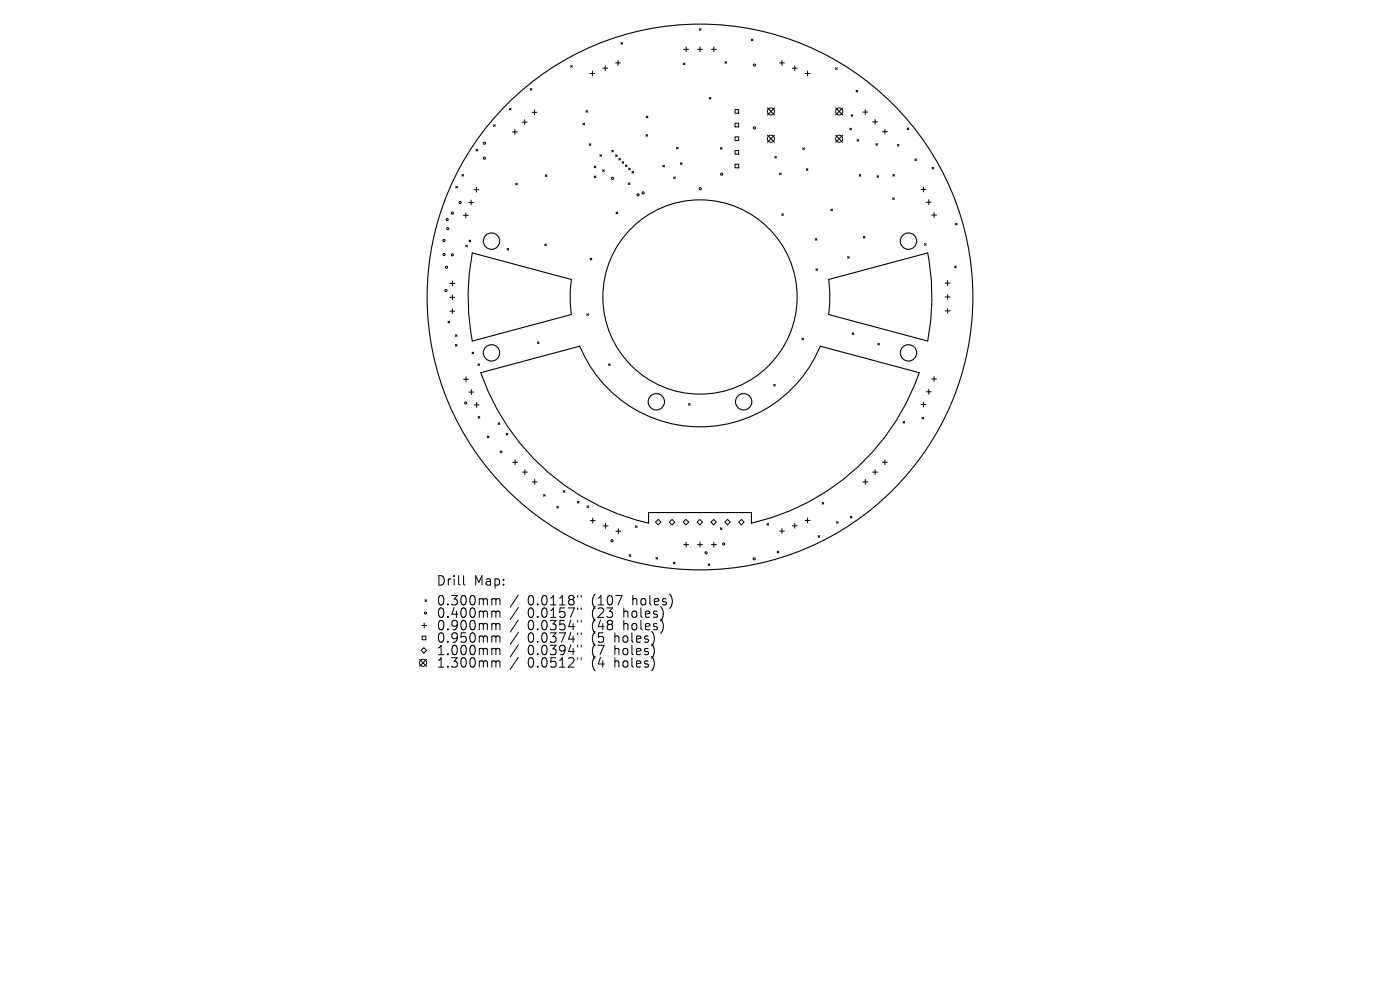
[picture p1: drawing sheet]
<svg xmlns="http://www.w3.org/2000/svg" width="297mm" height="210mm" viewBox="0 0 297 210" stroke-linecap="round" stroke-linejoin="round" font-family="sans-serif">
<defs><g id="words">
<g font-size="2.8">
<text x="92.5" y="124.5">Drill</text>
<text x="100.5" y="124.5">Map:</text>
<text x="92.5" y="128.7">0.300mm</text>
<text x="92.5" y="131.3">0.400mm</text>
<text x="111.9" y="128.7">0.0118&quot;</text>
<text x="111.9" y="131.3">0.0157&quot;</text>
<text x="125.7" y="128.7">(107</text>
<text x="125.7" y="131.3">(23</text>
<text x="132.5" y="131.3">holes)</text>
<text x="134.4" y="128.7">holes)</text>
<text x="92.5" y="134">0.900mm</text>
<text x="92.5" y="136.6">0.950mm</text>
<text x="111.9" y="134">0.0354&quot;</text>
<text x="111.9" y="136.6">0.0374&quot;</text>
<text x="125.7" y="134">(48</text>
<text x="125.7" y="136.6">(5</text>
<text x="130.6" y="136.6">holes)</text>
<text x="132.5" y="134">holes)</text>
<text x="92.5" y="139.3">1.000mm</text>
<text x="92.5" y="141.9">1.300mm</text>
<text x="111.9" y="139.3">0.0394&quot;</text>
<text x="111.9" y="141.9">0.0512&quot;</text>
<text x="125.7" y="139.3">(7</text>
<text x="125.7" y="141.9">(4</text>
<text x="130.6" y="139.3">holes)</text>
<text x="130.6" y="141.9">holes)</text>
</g>
</g></defs>
<g fill="none" stroke="#000" stroke-width=".23">
<path d="M100.2 53.7l21 5.6a27.6 27.6 0 0 0 0 7.4l-21 5.7a49.2 49.2 0 0 1 0-18.7zM175.8 59.3l21-5.6a49.2 49.2 0 0 1 0 18.7l-21-5.7a27.6 27.6 0 0 0 0-7.4zM102 79.1l21-5.7a27.6 27.6 0 0 0 25.5 17.2 27.6 27.6 0 0 0 25.5-17.2l21 5.7a49.2 49.2 0 0 1-35.6 31.9v-2.3h-21.8v2.3a49.2 49.2 0 0 1-35.6-31.9z"/>
<circle cx="104.3" cy="51.2" r="1.74"/>
<circle cx="192.7" cy="51.2" r="1.74"/>
<circle cx="104.3" cy="74.9" r="1.74"/>
<circle cx="148.5" cy="63" r="57.9"/>
<circle cx="148.5" cy="63" r="20.6"/>
<circle cx="192.7" cy="74.9" r="1.74"/>
<circle cx="139.2" cy="85.2" r="1.74"/>
<circle cx="157.8" cy="85.2" r="1.74"/>
</g>
<g fill="none" stroke="#000" stroke-width=".21">
<path d="M112.5 18.8l.3 .3M112.8 18.8l-.3 .3M121.1 13.9l.3 .4M121.4 13.9l-.3 .4M125.2 15.6h1M125.7 15.1v1M127.9 14.5h1M128.4 13.9v1.1M130.6 13.3h1M131.1 12.8v1.1M131.7 9l.4 .4M132.1 9l-.4 .4"/>
<path d="M145 13.4l.3 .3M145 10.5h1.1M145.3 13.4l-.3 .3M145.6 9.9v1.1M148 10.5h1M148.4 6.1l.3 .3M148.5 9.9v1.1M148.7 6.1l-.3 .3M150.9 10.5h1.1M151.4 9.9v1.1M153.8 13.1l.3 .3M154.1 13.1l-.3 .3"/>
<path d="M159.4 8.3l.3 .3M159.7 8.3l-.3 .3M165.4 13.3h1M165.9 12.8v1.1M168.1 14.5h1M168.6 13.9v1.1M170.8 15.6h1M171.3 15.1v1M177.3 14.4l.3 .3M177.6 14.4l-.3 .3M181.6 19.2l.4 .3M182 19.2l-.4 .3"/>
<path d="M96.7 39.5l.3 .4M97 39.5l-.3 .4M98 37l.3 .4M98.3 37l-.3 .4M101 31.7l.3 .3M101.1 39.7v1.1M101.3 31.7l-.3 .3M104.7 26.4l.4 .4M105.1 26.4l-.4 .4M108.1 23l.3 .3M108.4 23l-.3 .3M108.7 28h1"/>
<path d="M109.2 27.5v1M109.4 38.9l.3 .3M109.7 38.9l-.3 .3M110.8 25.9h1M111.3 25.4v1M112.9 23.8h1M113.4 23.3v1M115.7 37.1l.3 .3M116 37.1l-.3 .3M123.7 26.2l.3 .3M124 26.2l-.3 .3M124.3 23.5l.4 .3"/>
<path d="M124.7 23.5l-.4 .3M125 30.5l.3 .3M125.3 30.5l-.3 .3M126 35.2l.4 .4M126.1 37.3l.3 .4M126.4 35.2l-.4 .4M126.4 37.3l-.3 .4M127.3 32.8l.3 .4M127.6 32.8l-.3 .4M127.8 36l.4 .4M128.2 36l-.4 .4M129.8 31.9l.3 .3"/>
<path d="M130.1 31.9l-.3 .3M130.6 32.8l.3 .4M130.9 32.8l-.3 .4M131.3 33.6l.3 .3M131.6 33.6l-.3 .3M132 34.3l.3 .3M132.3 34.3l-.3 .3M132.7 35l.3 .3M133 35l-.3 .3M133.3 38.8l.4 .3M133.4 35.7l.3 .3M133.7 38.8l-.4 .3"/>
<path d="M133.7 35.7l-.3 .3M134.1 36.4l.3 .3M134.4 36.4l-.3 .3M137 28.6l.4 .3M137.1 24.7l.3 .3M137.4 28.6l-.4 .3M137.4 24.7l-.3 .3M140.6 35.1l.4 .3M141 35.1l-.4 .3M142.9 37.5l.4 .4M143.3 37.5l-.4 .4M143.5 31.3l.4 .3"/>
<path d="M143.9 31.3l-.4 .3M144.3 34.5l.4 .4M144.7 34.5l-.4 .4M150.5 20.7l.3 .3M150.8 20.7l-.3 .3M152.8 31.3l.4 .4M153.2 31.3l-.4 .4M155.9 23.3h.8v.7h-.8zM155.9 26.1h.8v.8h-.8zM155.9 29h.8v.8h-.8zM155.9 31.9h.8v.8h-.8zM155.9 34.8h.8v.8h-.8z"/>
<path d="M162.8 22.9l1.5 1.5M162.8 28.7l1.5 1.5M164.3 22.9l-1.5 1.5M164.3 28.7l-1.5 1.5M164.4 33.2l.3 .3M164.7 33.2l-.3 .3M165.4 36.7l.3 .3M165.7 36.7l-.3 .3M170.3 31.4l.3 .3M170.6 31.4l-.3 .3M171 35.8l.4 .3M171.4 35.8l-.4 .3"/>
<path d="M177.3 22.9l1.5 1.5M177.3 28.7l1.5 1.5M178.8 22.9l-1.5 1.5M178.8 28.7l-1.5 1.5M180.3 27.2l.3 .3M180.5 24.3l.4 .4M180.6 27.2l-.3 .3M180.9 24.3l-.4 .4M181.8 29.6l.4 .3M182.2 29.6l-.4 .3M182.3 37l.3 .4M182.6 37l-.3 .4"/>
<path d="M183 23.8h1.1M183.6 23.3v1M185.1 25.9h1.1M185.6 25.3v1.1M185.8 30.5l.4 .3M186 37.3l.4 .3M186.2 30.5l-.4 .3M186.4 37.3l-.4 .3M187.2 27.9h1M187.7 27.4v1.1M189.4 37l.3 .4M189.7 37l-.3 .4"/>
<path d="M190.4 30.6l.3 .4M190.7 30.6l-.3 .4M192.4 27.1l.4 .4M192.8 27.1l-.4 .4M194.1 33.7l.3 .4M194.4 33.7l-.3 .4M195.9 39.7v1M197.7 35.5l.4 .4M198.1 35.5l-.4 .4M96 59.6v1.1M98.3 45.7h1M98.8 52l.4 .4"/>
<path d="M98.8 45.2v1M99.2 52l-.4 .4M99.4 43h1.1M99.5 50.9l.3 .4M99.8 50.9l-.3 .4M99.9 42.4v1.1M100.5 40.2h1.1M107.5 52.7l.4 .3M107.9 52.7l-.4 .3M115.6 51.8l.3 .3M115.9 51.8l-.3 .3M125.2 54.8l.3 .3"/>
<path d="M125.5 54.8l-.3 .3M130.7 45l.3 .4M131 45l-.3 .4M165.8 45.3l.4 .4M166.2 45.3l-.4 .4M173 50.6l.3 .4M173.1 57l.3 .4M173.3 50.6l-.3 .4M173.4 57l-.3 .4M176.3 44.4l.3 .3M176.6 44.4l-.3 .3M179.8 54.4l.4 .4"/>
<path d="M180.2 54.4l-.4 .4M183.1 50.2l.4 .3M183.5 50.2l-.4 .3M189.4 42l.3 .3M189.7 42l-.3 .3M195.4 40.2h1M196.1 51.7l.4 .3M196.5 51.7l-.4 .3M196.5 42.9h1.1M197 42.4v1M197.6 45.6h1.1M198.2 45.1v1"/>
<path d="M201 59.5v1.1M202.5 56.4l.4 .4M202.7 47.4l.4 .3M202.9 56.4l-.4 .4M203.1 47.4l-.4 .3M95 68.2l.4 .3M95.4 68.2l-.4 .3M95.4 60.1h1.1M95.4 63.1h1.1M95.4 66h1.1M96 62.6v1M96 65.5v1"/>
<path d="M96.6 71l.4 .4M96.6 73.1l.4 .3M97 71l-.4 .4M97 73.1l-.4 .3M98.9 79.9v1.1M100.1 74.7l.4 .3M100.5 74.7l-.4 .3M101.4 77.2l.3 .3M101.7 77.2l-.3 .3M114 72.5l.4 .4M114.4 72.5l-.4 .4M124.5 66.6l.3 .3"/>
<path d="M124.8 66.6l-.3 .3M129.1 77.2l.4 .3M129.5 77.2l-.4 .3M170.1 71.7l.4 .4M170.5 71.7l-.4 .4M180.8 70.6l.3 .4M181.1 70.6l-.3 .4M186.2 72.8l.4 .4M186.6 72.8l-.4 .4M198.2 79.9v1M200.5 60.1h1.1M200.5 63h1.1"/>
<path d="M200.5 65.9h1.1M201 62.5v1M201 65.4v1.1M98.3 80.5h1.1M99.5 83.2h1M100 82.6v1.1M100.6 85.9h1M101.1 85.4v1M101.4 88.4l.4 .3M101.8 88.4l-.4 .3M103.4 92.5l.3 .3M103.7 92.5l-.3 .3"/>
<path d="M105.7 89.7l.3 .3M106 89.7l-.3 .3M106.1 95.7l.4 .3M106.5 95.7l-.4 .3M107.4 91.9l.3 .4M107.7 91.9l-.3 .4M108.8 98.1h1M109.3 97.5v1.1M111.4 99.6v1.1M146.1 85.6l.3 .4M146.4 85.6l-.3 .4M164.1 81.6l.4 .3"/>
<path d="M164.5 81.6l-.4 .3M185.6 99.6v1.1M187.2 98.1h1M187.7 97.5v1.1M191.6 89.4l.3 .3M191.9 89.4l-.3 .3M195.4 85.8h1M195.6 88.5l.3 .4M195.9 85.3v1M195.9 88.5l-.3 .4M196.5 83.1h1.1M197 82.6v1"/>
<path d="M197.6 80.4h1.1M110.8 100.1h1.1M112.9 102.2h1.1M113.4 101.7v1M115.3 104.9l.4 .4M115.7 104.9l-.4 .4M118.1 107.4l.4 .4M118.5 107.4l-.4 .4M119.5 104.1l.3 .3M119.8 104.1l-.3 .3M122.5 106.4l.3 .3M122.8 106.4l-.3 .3"/>
<path d="M124.5 107.3l.4 .4M124.9 107.3l-.4 .4M125.2 110.4h1.1M125.7 109.9v1.1M127.9 111.6h1.1M128.5 111v1.1M130.7 112.7h1M131.2 112.2v1M133.5 117.7l.3 .3M133.8 117.7l-.3 .3M134.8 111.5l.4 .4M135.2 111.5l-.4 .4"/>
<path d="M139.1 110.8l.5-.6 .6 .6-.6 .5zM139.2 118.3l.3 .3M139.5 118.3l-.3 .3M142 110.8l.6-.6 .6 .6-.6 .5zM142.9 119.2l.3 .4M143.2 119.2l-.3 .4M144.9 110.8l.6-.6 .6 .6-.6 .5zM145 115.5h1.1M145.6 115v1.1M147.9 110.8l.6-.6 .5 .6-.5 .5zM148 115.5h1M148.5 115v1.1"/>
<path d="M150.2 119.6l.4 .4M150.6 119.6l-.4 .4M150.8 110.8l.6-.6 .6 .6-.6 .5zM150.9 115.5h1.1M151.4 115v1.1M152.8 112l.4 .3M153.2 112l-.4 .3M153.8 110.8l.5-.6 .6 .6-.6 .5zM156.7 110.8l.6-.6 .6 .6-.6 .5zM162.7 111.1l.4 .3M163.1 111.1l-.4 .3M164.9 117l.3 .3"/>
<path d="M165.2 117l-.3 .3M165.4 112.7h1M165.9 112.1v1.1M168.1 111.5h1M168.6 111v1.1M170.8 110.4h1M171.3 109.9v1M173.5 113.6l.4 .4M173.9 113.6l-.4 .4M174.4 106.6l.4 .3M174.8 106.6l-.4 .3M177.5 110.6l.3 .4"/>
<path d="M177.8 110.6l-.3 .4M180.4 109.5l.3 .4M180.7 109.5l-.3 .4M183 102.2h1.1M183.6 101.7v1M185.1 100.1h1.1M89 139.9l1.5 1.5M89.5 132.7h1M89.6 134.9h.7v.8h-.7zM89.9 137.4l.6 .6-.6 .5-.6-.5zM90 132.2v1M90.2 127.2l.3 .4"/>
<path d="M90.5 127.2l-.3 .4M90.5 139.9l-1.5 1.5M98.3 122.1v1.7l.3 .3M104.6 127h.3l.3 .3M104.6 129.6h.3l.3 .3M104.6 132.3h.3l.3 .3M104.6 134.9h.3l.3 .3M104.6 137.5h.3l.3 .3M105.2 127.3l.3-.3 .5 .1 .1 1.2M105.2 127.3v1M105.2 129.9v1.1M105.2 132.6v1"/>
<path d="M105.2 135.2v1M105.2 137.8v1.1M105.2 129.9l.3-.3 .5 .1 .1 1.3M105.2 132.6l.3-.3 .5 .1 .1 1.2M105.2 135.2l.3-.3 .5 .1 .1 1.2M105.2 137.8l.3-.3 .5 .1 .1 1.3M110 126.2l-1.8 2.6M110 128.9l-1.8 2.5M110 131.5l-1.8 2.6M110 134.1l-1.8 2.6M110 136.8l-1.8 2.6M110 139.4l-1.8 2.6"/>
<path d="M122.5 126.3v.4M122.5 129v.3M122.5 131.6v.4M122.5 134.2v.4M122.5 136.9v.4M122.5 139.5v.4M123.3 126.3v.4M123.3 129v.3M123.3 131.6v.4M123.3 134.2v.4M123.3 136.9v.4M123.3 139.5v.4"/>
<path d="M104.6 140.2h.3l.3 .3M105.2 140.5v1M105.2 140.5l.3-.3 .5 .1 .1 1.2"/>
<circle cx="160" cy="13.8" r=".23"/>
<circle cx="102.8" cy="33.6" r=".23"/>
<circle cx="102.8" cy="30.4" r=".23"/>
<circle cx="129.9" cy="37.8" r=".23"/>
<circle cx="153.1" cy="37" r=".23"/>
<circle cx="160" cy="27.1" r=".23"/>
<circle cx="163.6" cy="29.4" r=".75"/>
<circle cx="163.6" cy="23.6" r=".75"/>
<circle cx="178" cy="29.4" r=".75"/>
<circle cx="178" cy="23.6" r=".75"/>
<circle cx="94.2" cy="51" r=".23"/>
<circle cx="94.2" cy="54" r=".23"/>
<circle cx="94.7" cy="56.7" r=".23"/>
<circle cx="94.9" cy="46.6" r=".23"/>
<circle cx="95" cy="48.5" r=".23"/>
<circle cx="96" cy="54.1" r=".23"/>
<circle cx="96" cy="45.2" r=".23"/>
<circle cx="97.6" cy="43" r=".23"/>
<circle cx="135.3" cy="41.3" r=".23"/>
<circle cx="136.4" cy="40.9" r=".23"/>
<circle cx="148.6" cy="40" r=".23"/>
<circle cx="94.6" cy="61.6" r=".23"/>
<circle cx="98.8" cy="85.5" r=".23"/>
<circle cx="129.8" cy="114.7" r=".23"/>
<circle cx="149.8" cy="117.3" r=".23"/>
<circle cx="153.5" cy="115.4" r=".23"/>
<circle cx="160" cy="118.5" r=".23"/>
<circle cx="90.3" cy="130" r=".23"/>
<circle cx="89.7" cy="140.6" r=".75"/>
</g>
<use href="#words"/>
</svg>
